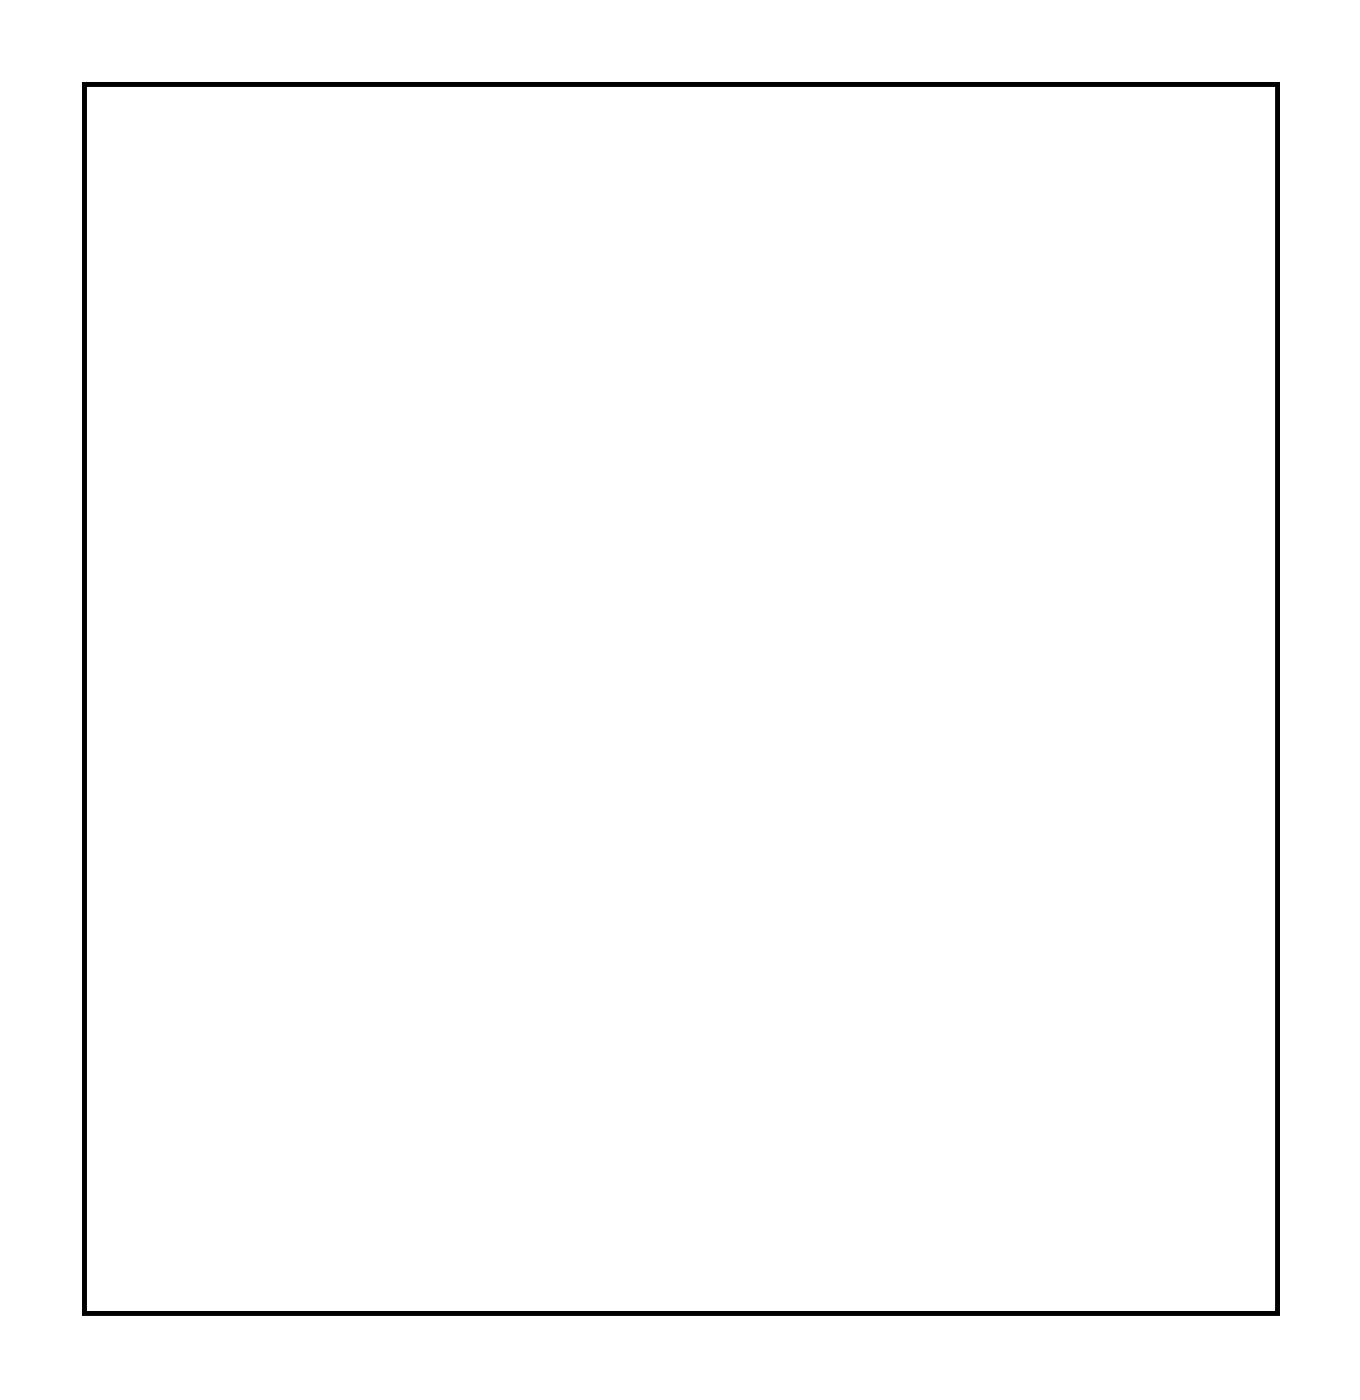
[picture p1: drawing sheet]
<svg xmlns="http://www.w3.org/2000/svg" width="59mm" height="60mm" viewBox="0 0 59 60" stroke-linecap="round" stroke-linejoin="round" font-family="sans-serif">
<path d="M3.6 3.6h51.4v53h-51.4z" fill="none" stroke="#000" stroke-width=".2"/>
<path d="M3.6 3.6h51.4v53h-51.4z" fill="none" stroke="#000" stroke-width=".04"/>
<circle cx="14.8" cy="23.9" r=".6" fill="#fff"/>
<circle cx="14.8" cy="23.9" r=".6" fill="none" stroke="#fff" stroke-width=".65" stroke-linecap="butt"/>
<path d="M14.2 23.3h1.2v1.2h-1.2z" fill="#fff"/>
<path d="M14.2 23.3h1.2v1.2h-1.2z" fill="none" stroke="#fff" stroke-width=".65" stroke-linecap="butt"/>
<circle cx="14.8" cy="26.4" r=".6" fill="#fff"/>
<circle cx="14.8" cy="26.4" r=".6" fill="none" stroke="#fff" stroke-width=".65" stroke-linecap="butt"/>
<path d="M26.7 33.2h1.6v1.6h-1.6z" fill="#fff"/>
<path d="M26.7 33.2h1.6v1.6h-1.6z" fill="none" stroke="#fff" stroke-width=".76" stroke-linecap="butt"/>
<circle cx="27.5" cy="34" r=".79" fill="#fff"/>
<circle cx="27.5" cy="34" r=".79" fill="none" stroke="#fff" stroke-width=".76" stroke-linecap="butt"/>
<circle cx="25" cy="34" r=".79" fill="#fff"/>
<circle cx="25" cy="34" r=".79" fill="none" stroke="#fff" stroke-width=".76" stroke-linecap="butt"/>
<circle cx="22.4" cy="34" r=".79" fill="#fff"/>
<circle cx="22.4" cy="34" r=".79" fill="none" stroke="#fff" stroke-width=".76" stroke-linecap="butt"/>
<circle cx="42.8" cy="18.7" r=".6" fill="#fff"/>
<circle cx="42.8" cy="18.7" r=".6" fill="none" stroke="#fff" stroke-width=".65" stroke-linecap="butt"/>
<path d="M42.2 18.1h1.2v1.2h-1.2z" fill="#fff"/>
<path d="M42.2 18.1h1.2v1.2h-1.2z" fill="none" stroke="#fff" stroke-width=".65" stroke-linecap="butt"/>
<circle cx="45.3" cy="18.7" r=".6" fill="#fff"/>
<circle cx="45.3" cy="18.7" r=".6" fill="none" stroke="#fff" stroke-width=".65" stroke-linecap="butt"/>
<circle cx="42.8" cy="11.1" r=".6" fill="#fff"/>
<circle cx="42.8" cy="11.1" r=".6" fill="none" stroke="#fff" stroke-width=".65" stroke-linecap="butt"/>
<path d="M42.2 10.5h1.2v1.2h-1.2z" fill="#fff"/>
<path d="M42.2 10.5h1.2v1.2h-1.2z" fill="none" stroke="#fff" stroke-width=".65" stroke-linecap="butt"/>
<circle cx="45.3" cy="11.1" r=".6" fill="#fff"/>
<circle cx="45.3" cy="11.1" r=".6" fill="none" stroke="#fff" stroke-width=".65" stroke-linecap="butt"/>
<circle cx="40.2" cy="11.1" r=".7" fill="#fff"/>
<circle cx="40.2" cy="11.1" r=".7" fill="none" stroke="#fff" stroke-width=".76" stroke-linecap="butt"/>
<circle cx="30" cy="11.1" r=".7" fill="#fff"/>
<circle cx="30" cy="11.1" r=".7" fill="none" stroke="#fff" stroke-width=".76" stroke-linecap="butt"/>
<circle cx="35.1" cy="23.8" r=".7" fill="#fff"/>
<circle cx="35.1" cy="23.8" r=".7" fill="none" stroke="#fff" stroke-width=".76" stroke-linecap="butt"/>
<circle cx="45.3" cy="23.8" r=".7" fill="#fff"/>
<circle cx="45.3" cy="23.8" r=".7" fill="none" stroke="#fff" stroke-width=".76" stroke-linecap="butt"/>
<circle cx="30" cy="6" r=".7" fill="#fff"/>
<circle cx="30" cy="6" r=".7" fill="none" stroke="#fff" stroke-width=".76" stroke-linecap="butt"/>
<circle cx="26" cy="6.1" r=".7" fill="#fff"/>
<circle cx="26" cy="6.1" r=".7" fill="none" stroke="#fff" stroke-width=".76" stroke-linecap="butt"/>
<circle cx="23.4" cy="6" r=".7" fill="#fff"/>
<circle cx="23.4" cy="6" r=".7" fill="none" stroke="#fff" stroke-width=".76" stroke-linecap="butt"/>
<circle cx="20.9" cy="6" r=".7" fill="#fff"/>
<circle cx="20.9" cy="6" r=".7" fill="none" stroke="#fff" stroke-width=".76" stroke-linecap="butt"/>
<circle cx="26" cy="54.3" r=".7" fill="#fff"/>
<circle cx="26" cy="54.3" r=".7" fill="none" stroke="#fff" stroke-width=".76" stroke-linecap="butt"/>
<path d="M36.7 33h2v2h-2z" fill="#fff"/>
<path d="M36.7 33h2v2h-2z" fill="none" stroke="#fff" stroke-width="1.3" stroke-linecap="butt"/>
<circle cx="37.7" cy="34" r="1" fill="#fff"/>
<circle cx="37.7" cy="34" r="1" fill="none" stroke="#fff" stroke-width="1.3" stroke-linecap="butt"/>
<circle cx="37.7" cy="29" r="1" fill="#fff"/>
<circle cx="37.7" cy="29" r="1" fill="none" stroke="#fff" stroke-width="1.3" stroke-linecap="butt"/>
<path d="M13.8 40.6h2v2h-2z" fill="#fff"/>
<path d="M13.8 40.6h2v2h-2z" fill="none" stroke="#fff" stroke-width="1.3" stroke-linecap="butt"/>
<circle cx="14.8" cy="41.6" r="1" fill="#fff"/>
<circle cx="14.8" cy="41.6" r="1" fill="none" stroke="#fff" stroke-width="1.3" stroke-linecap="butt"/>
<circle cx="14.8" cy="46.6" r="1" fill="#fff"/>
<circle cx="14.8" cy="46.6" r="1" fill="none" stroke="#fff" stroke-width="1.3" stroke-linecap="butt"/>
<path d="M30.1 45.6l1.1 1.1-1.1 1.1-1.2-1.1z" fill="#fff"/>
<path d="M30.1 45.6l1.1 1.1-1.1 1.1-1.2-1.1z" fill="none" stroke="#fff" stroke-width=".76" stroke-linecap="butt"/>
<circle cx="30" cy="46.7" r=".79" fill="#fff"/>
<circle cx="30" cy="46.7" r=".79" fill="none" stroke="#fff" stroke-width=".76" stroke-linecap="butt"/>
<circle cx="24.7" cy="41.3" r=".79" fill="#fff"/>
<circle cx="24.7" cy="41.3" r=".79" fill="none" stroke="#fff" stroke-width=".76" stroke-linecap="butt"/>
<circle cx="18.4" cy="54.3" r=".66" fill="#fff"/>
<circle cx="18.4" cy="54.3" r=".66" fill="none" stroke="#fff" stroke-width=".61" stroke-linecap="butt"/>
<circle cx="15.8" cy="54.3" r=".66" fill="#fff"/>
<circle cx="15.8" cy="54.3" r=".66" fill="none" stroke="#fff" stroke-width=".61" stroke-linecap="butt"/>
<circle cx="13.3" cy="54.3" r=".66" fill="#fff"/>
<circle cx="13.3" cy="54.3" r=".66" fill="none" stroke="#fff" stroke-width=".61" stroke-linecap="butt"/>
<circle cx="10.8" cy="54.3" r=".66" fill="#fff"/>
<circle cx="10.8" cy="54.3" r=".66" fill="none" stroke="#fff" stroke-width=".61" stroke-linecap="butt"/>
<circle cx="8.2" cy="54.3" r=".66" fill="#fff"/>
<circle cx="8.2" cy="54.3" r=".66" fill="none" stroke="#fff" stroke-width=".61" stroke-linecap="butt"/>
<circle cx="30.1" cy="6" r=".66" fill="#fff"/>
<circle cx="30.1" cy="6" r=".66" fill="none" stroke="#fff" stroke-width=".61" stroke-linecap="butt"/>
<circle cx="32.6" cy="6" r=".66" fill="#fff"/>
<circle cx="32.6" cy="6" r=".66" fill="none" stroke="#fff" stroke-width=".61" stroke-linecap="butt"/>
<circle cx="35.1" cy="6" r=".66" fill="#fff"/>
<circle cx="35.1" cy="6" r=".66" fill="none" stroke="#fff" stroke-width=".61" stroke-linecap="butt"/>
<circle cx="37.7" cy="6" r=".66" fill="#fff"/>
<circle cx="37.7" cy="6" r=".66" fill="none" stroke="#fff" stroke-width=".61" stroke-linecap="butt"/>
<circle cx="40.2" cy="6" r=".66" fill="#fff"/>
<circle cx="40.2" cy="6" r=".66" fill="none" stroke="#fff" stroke-width=".61" stroke-linecap="butt"/>
<circle cx="42.8" cy="6" r=".66" fill="#fff"/>
<circle cx="42.8" cy="6" r=".66" fill="none" stroke="#fff" stroke-width=".61" stroke-linecap="butt"/>
<circle cx="45.3" cy="6" r=".66" fill="#fff"/>
<circle cx="45.3" cy="6" r=".66" fill="none" stroke="#fff" stroke-width=".61" stroke-linecap="butt"/>
<circle cx="47.8" cy="6" r=".66" fill="#fff"/>
<circle cx="47.8" cy="6" r=".66" fill="none" stroke="#fff" stroke-width=".61" stroke-linecap="butt"/>
<circle cx="50.4" cy="6" r=".66" fill="#fff"/>
<circle cx="50.4" cy="6" r=".66" fill="none" stroke="#fff" stroke-width=".61" stroke-linecap="butt"/>
<circle cx="52.9" cy="6" r=".66" fill="#fff"/>
<circle cx="52.9" cy="6" r=".66" fill="none" stroke="#fff" stroke-width=".61" stroke-linecap="butt"/>
<circle cx="8.2" cy="6" r=".66" fill="#fff"/>
<circle cx="8.2" cy="6" r=".66" fill="none" stroke="#fff" stroke-width=".61" stroke-linecap="butt"/>
<circle cx="10.8" cy="6" r=".66" fill="#fff"/>
<circle cx="10.8" cy="6" r=".66" fill="none" stroke="#fff" stroke-width=".61" stroke-linecap="butt"/>
<circle cx="13.3" cy="6" r=".66" fill="#fff"/>
<circle cx="13.3" cy="6" r=".66" fill="none" stroke="#fff" stroke-width=".61" stroke-linecap="butt"/>
<circle cx="15.8" cy="6" r=".66" fill="#fff"/>
<circle cx="15.8" cy="6" r=".66" fill="none" stroke="#fff" stroke-width=".61" stroke-linecap="butt"/>
<circle cx="18.4" cy="6" r=".66" fill="#fff"/>
<circle cx="18.4" cy="6" r=".66" fill="none" stroke="#fff" stroke-width=".61" stroke-linecap="butt"/>
<circle cx="20.9" cy="6" r=".66" fill="#fff"/>
<circle cx="20.9" cy="6" r=".66" fill="none" stroke="#fff" stroke-width=".61" stroke-linecap="butt"/>
<circle cx="23.5" cy="6" r=".66" fill="#fff"/>
<circle cx="23.5" cy="6" r=".66" fill="none" stroke="#fff" stroke-width=".61" stroke-linecap="butt"/>
<circle cx="26" cy="6" r=".66" fill="#fff"/>
<circle cx="26" cy="6" r=".66" fill="none" stroke="#fff" stroke-width=".61" stroke-linecap="butt"/>
<circle cx="41.2" cy="54.3" r=".66" fill="#fff"/>
<circle cx="41.2" cy="54.3" r=".66" fill="none" stroke="#fff" stroke-width=".61" stroke-linecap="butt"/>
<circle cx="43.8" cy="54.3" r=".66" fill="#fff"/>
<circle cx="43.8" cy="54.3" r=".66" fill="none" stroke="#fff" stroke-width=".61" stroke-linecap="butt"/>
<circle cx="38.7" cy="54.3" r=".66" fill="#fff"/>
<circle cx="38.7" cy="54.3" r=".66" fill="none" stroke="#fff" stroke-width=".61" stroke-linecap="butt"/>
<circle cx="36.2" cy="54.3" r=".66" fill="#fff"/>
<circle cx="36.2" cy="54.3" r=".66" fill="none" stroke="#fff" stroke-width=".61" stroke-linecap="butt"/>
<circle cx="33.6" cy="54.3" r=".66" fill="#fff"/>
<circle cx="33.6" cy="54.3" r=".66" fill="none" stroke="#fff" stroke-width=".61" stroke-linecap="butt"/>
<circle cx="31.1" cy="54.3" r=".66" fill="#fff"/>
<circle cx="31.1" cy="54.3" r=".66" fill="none" stroke="#fff" stroke-width=".61" stroke-linecap="butt"/>
<circle cx="28.5" cy="54.3" r=".66" fill="#fff"/>
<circle cx="28.5" cy="54.3" r=".66" fill="none" stroke="#fff" stroke-width=".61" stroke-linecap="butt"/>
<circle cx="26" cy="54.3" r=".66" fill="#fff"/>
<circle cx="26" cy="54.3" r=".66" fill="none" stroke="#fff" stroke-width=".61" stroke-linecap="butt"/>
<circle cx="20.9" cy="54.3" r=".66" fill="#fff"/>
<circle cx="20.9" cy="54.3" r=".66" fill="none" stroke="#fff" stroke-width=".61" stroke-linecap="butt"/>
<path d="M36.7 45.7h2v2h-2z" fill="#fff"/>
<path d="M36.7 45.7h2v2h-2z" fill="none" stroke="#fff" stroke-width="1.3" stroke-linecap="butt"/>
<circle cx="37.7" cy="46.7" r="1" fill="#fff"/>
<circle cx="37.7" cy="46.7" r="1" fill="none" stroke="#fff" stroke-width="1.3" stroke-linecap="butt"/>
<circle cx="37.7" cy="41.6" r="1" fill="#fff"/>
<circle cx="37.7" cy="41.6" r="1" fill="none" stroke="#fff" stroke-width="1.3" stroke-linecap="butt"/>
<circle cx="32.6" cy="16.2" r=".7" fill="#fff"/>
<circle cx="32.6" cy="16.2" r=".7" fill="none" stroke="#fff" stroke-width=".76" stroke-linecap="butt"/>
<circle cx="22.4" cy="21.3" r=".7" fill="#fff"/>
<circle cx="22.4" cy="21.3" r=".7" fill="none" stroke="#fff" stroke-width=".76" stroke-linecap="butt"/>
<circle cx="22.4" cy="11.1" r=".7" fill="#fff"/>
<circle cx="22.4" cy="11.1" r=".7" fill="none" stroke="#fff" stroke-width=".76" stroke-linecap="butt"/>
</svg>
